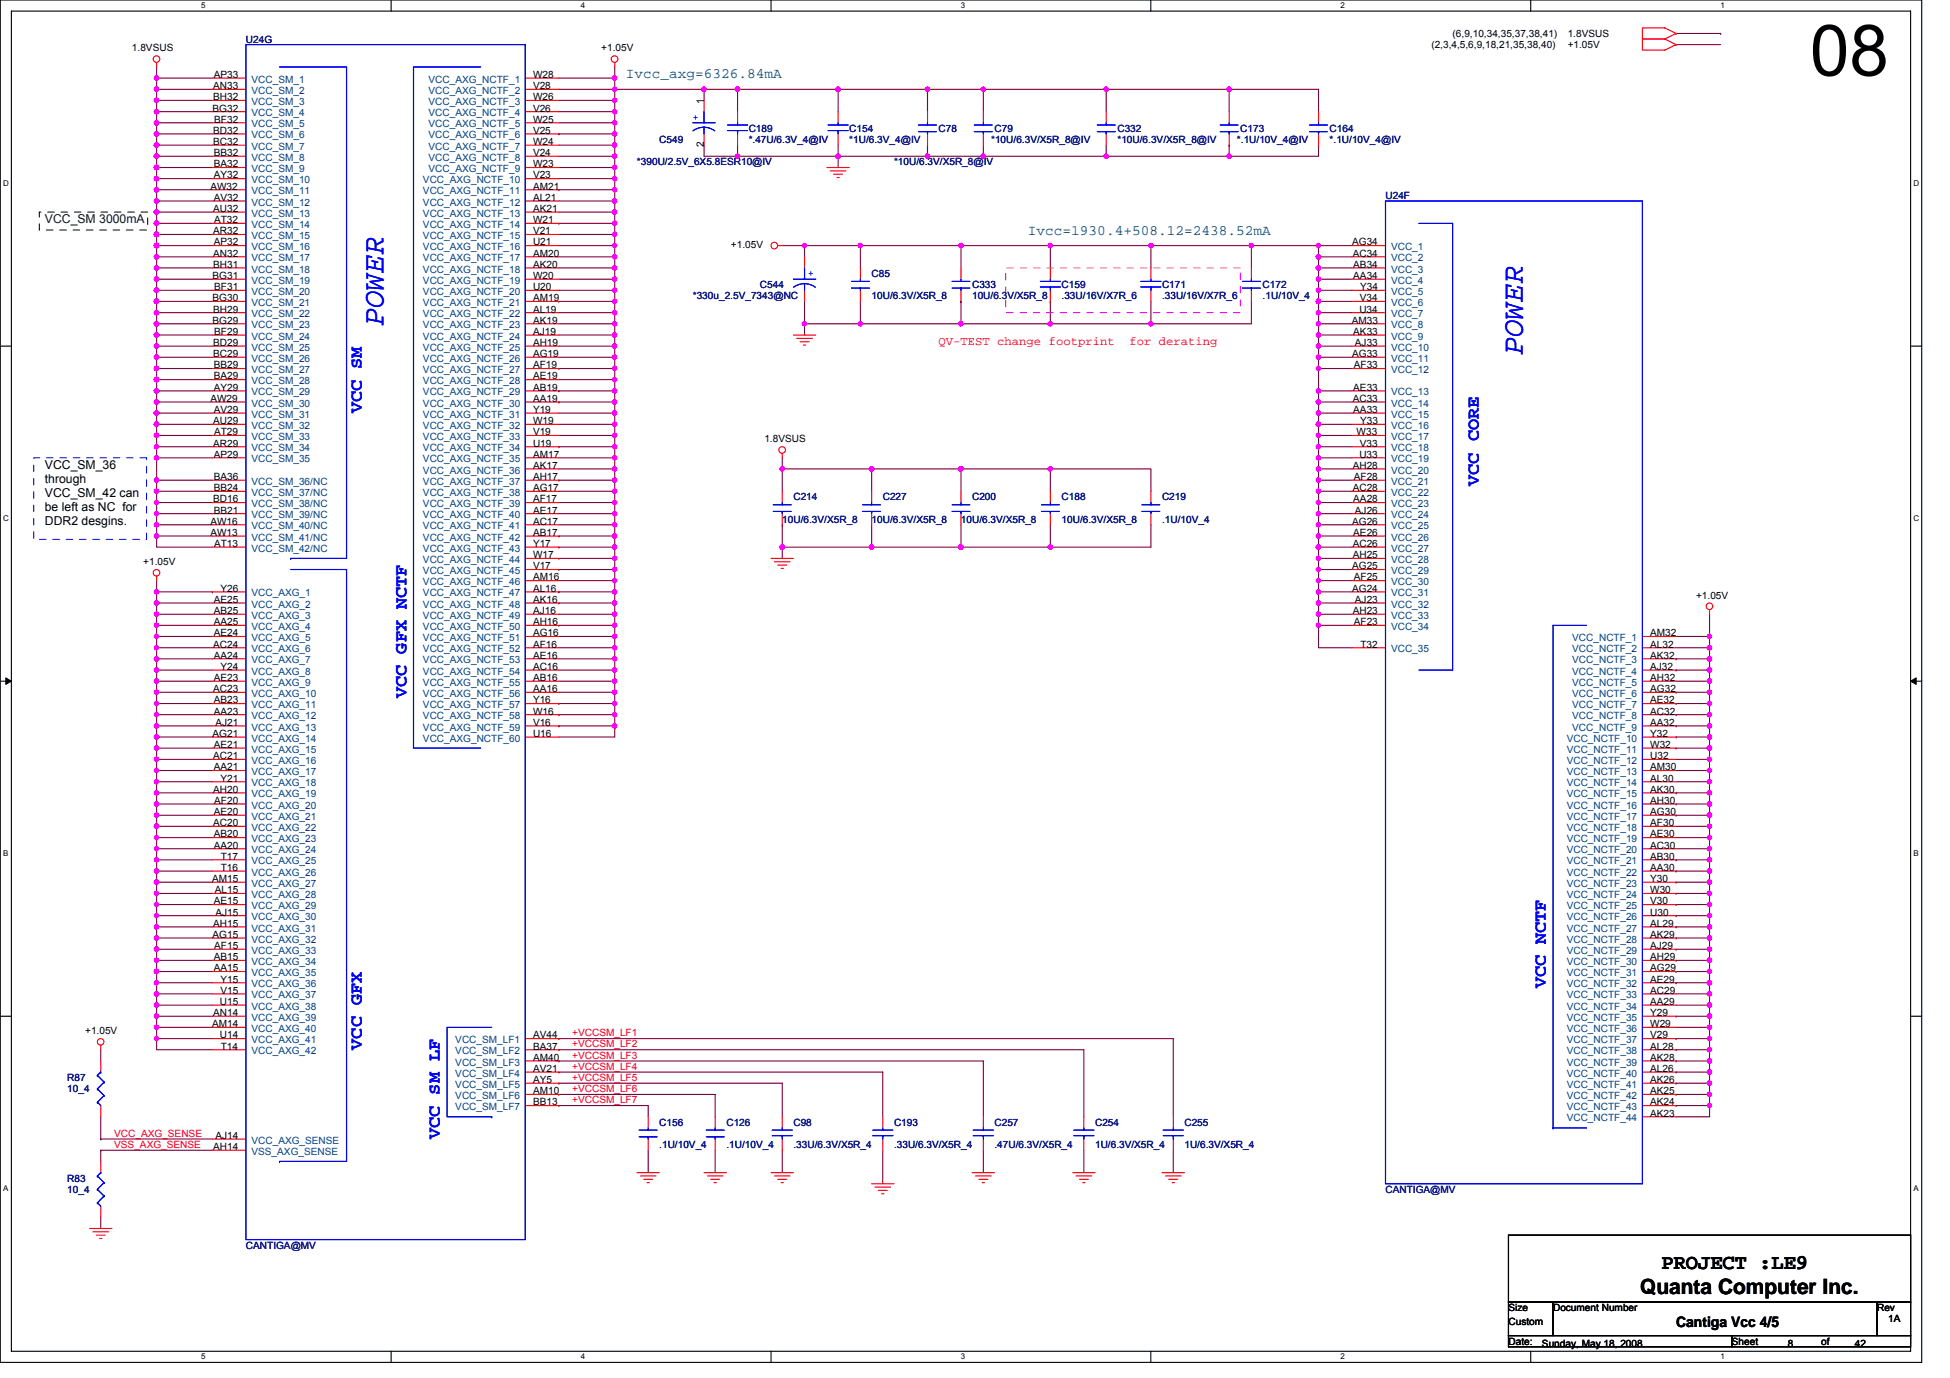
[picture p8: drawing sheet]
<svg xmlns="http://www.w3.org/2000/svg" width="297mm" height="210mm" viewBox="0 0 297 210" stroke-linecap="round" stroke-linejoin="round" font-family="sans-serif">
<defs><g id="words">
<text font-size="10.9" x="275.7" y="11.5">08</text>
<g font-size="4.6" fill="#00f">
<text x="58.4" y="49.7" transform="rotate(-90 58.4 49.7)">POWER</text>
<text x="232" y="54.1" transform="rotate(-90 232 54.1)">POWER</text>
</g>
<g font-size="3.2">
<text x="249.8" y="197.1">Quanta Computer Inc.</text>
<text x="253.1" y="193.4">PROJECT :LE9</text>
</g>
<g font-size="2.7" fill="#00f">
<text x="55.1" y="62.9" transform="rotate(-90 55.1 62.9)">VCC SM</text>
<text x="225.3" y="74" transform="rotate(-90 225.3 74)">VCC CORE</text>
<text x="61.9" y="106.4" transform="rotate(-90 61.9 106.4)">VCC GFX NCTF</text>
<text x="235.5" y="150.6" transform="rotate(-90 235.5 150.6)">VCC NCTF</text>
<text x="55.1" y="160" transform="rotate(-90 55.1 160)">VCC GFX</text>
<text x="67" y="173.6" transform="rotate(-90 67 173.6)">VCC SM LF</text>
</g>
<g font-size="2.2" fill="#008040">
<text x="95.3" y="11.9">Ivcc_axg=6326.84mA</text>
<text x="156.6" y="35.8">Ivcc=1930.4+508.12=2438.52mA</text>
</g>
<text font-size="2.2" x="255.3" y="202.2">Cantiga Vcc 4/5</text>
<text font-size="1.9" fill="#004000" x="6.8" y="34">VCC_SM 3000mA</text>
<g font-size="1.9" fill="#f00">
<text x="143" y="52.6">QV-TEST change footprint</text>
<text x="172" y="52.6">for derating</text>
</g>
<g font-size="1.9">
<text x="6.8" y="71.4">VCC_SM_36</text>
<text x="6.8" y="73.6">through</text>
<text x="6.8" y="75.8">VCC_SM_42 can</text>
<text x="6.8" y="77.9">be left as NC for</text>
<text x="6.8" y="80.1">DDR2 desgins.</text>
</g>
<g font-size="1.5">
<text x="221.3" y="5.6">(6,9,10,34,35,37,38,41)</text>
<text x="238.8" y="5.6">1.8VSUS</text>
<text x="20.1" y="7.8">1.8VSUS</text>
<text x="32.6" y="11.9">AP33</text>
<text x="81.2" y="11.9">W28</text>
<text x="91.6" y="7.8">+1.05V</text>
<text x="218" y="7.3">(2,3,4,5,6,9,18,21,35,38,40)</text>
<text x="238.8" y="7.3">+1.05V</text>
<text x="32.4" y="17">BG32</text>
<text x="32.5" y="13.6">AN33</text>
<text x="32.5" y="15.3">BH32</text>
<text x="81.2" y="13.6">V28</text>
<text x="81.2" y="15.3">W26</text>
<text x="81.2" y="17">V26</text>
<text x="107.2" y="15.8" transform="rotate(-90 107.2 15.8)">1</text>
<text x="32.5" y="20.4">BD32</text>
<text x="32.5" y="22.1">BC32</text>
<text x="32.6" y="23.8">BB32</text>
<text x="32.6" y="18.7">BF32</text>
<text x="81.2" y="18.7">W25</text>
<text x="81.2" y="20.4">V25</text>
<text x="81.2" y="22.1">W24</text>
<text x="81.2" y="23.8">V24</text>
<text x="107.2" y="22.4" transform="rotate(-90 107.2 22.4)">2</text>
<text x="32" y="28.9">AW32</text>
<text x="32.6" y="25.5">BA32</text>
<text x="32.6" y="27.2">AY32</text>
<text x="81.2" y="27.2">V23</text>
<text x="81.2" y="28.9">AM21</text>
<text x="81.2" y="25.5">W23</text>
<text x="32.5" y="32.3">AU32</text>
<text x="32.5" y="35.7">AR32</text>
<text x="32.6" y="30.6">AV32</text>
<text x="32.6" y="34">AT32</text>
<text x="81.2" y="30.6">AL21</text>
<text x="81.2" y="32.3">AK21</text>
<text x="81.2" y="34">W21</text>
<text x="81.2" y="35.7">V21</text>
<text x="32.5" y="39.1">AN32</text>
<text x="32.5" y="40.8">BH31</text>
<text x="32.6" y="37.4">AP32</text>
<text x="81.2" y="37.4">U21</text>
<text x="81.2" y="39.1">AM20</text>
<text x="81.2" y="40.8">AK20</text>
<text x="111.3" y="37.8">+1.05V</text>
<text x="206" y="37.4">AG34</text>
<text x="206.1" y="39.1">AC34</text>
<text x="206.1" y="40.8">AB34</text>
<text x="32.4" y="42.5">BG31</text>
<text x="32.4" y="45.9">BG30</text>
<text x="32.5" y="47.6">BH29</text>
<text x="32.6" y="44.2">BF31</text>
<text x="81.2" y="42.5">W20</text>
<text x="81.2" y="44.2">U20</text>
<text x="81.2" y="45.9">AM19</text>
<text x="81.2" y="47.6">AL19</text>
<text x="206.1" y="42.5">AA34</text>
<text x="207.1" y="47.6">U34</text>
<text x="207.2" y="45.9">V34</text>
<text x="207.2" y="44.2">Y34</text>
<text x="32.4" y="49.3">BG29</text>
<text x="32.5" y="52.7">BD29</text>
<text x="32.6" y="51">BF29</text>
<text x="81.2" y="49.3">AK19</text>
<text x="81.2" y="51">AJ19</text>
<text x="81.2" y="52.7">AH19</text>
<text x="205.9" y="49.3">AM33</text>
<text x="206.1" y="51">AK33</text>
<text x="206.4" y="52.7">AJ33</text>
<text x="32.5" y="54.4">BC29</text>
<text x="32.6" y="56.1">BB29</text>
<text x="32.6" y="57.8">BA29</text>
<text x="32.6" y="59.5">AY29</text>
<text x="81.2" y="54.4">AG19</text>
<text x="81.2" y="56.1">AF19</text>
<text x="81.2" y="57.8">AE19</text>
<text x="81.2" y="59.5">AB19</text>
<text x="206" y="54.4">AG33</text>
<text x="206.1" y="59.5">AE33</text>
<text x="206.2" y="56.1">AF33</text>
<text x="32" y="61.2">AW29</text>
<text x="32.5" y="64.6">AU29</text>
<text x="32.6" y="62.9">AV29</text>
<text x="81.2" y="61.2">AA19</text>
<text x="81.2" y="62.9">Y19</text>
<text x="81.2" y="64.6">W19</text>
<text x="206.1" y="61.2">AC33</text>
<text x="206.1" y="62.9">AA33</text>
<text x="207.2" y="64.6">Y33</text>
<text x="32.5" y="68.1">AR29</text>
<text x="32.6" y="69.7">AP29</text>
<text x="32.6" y="66.3">AT29</text>
<text x="81.2" y="66.3">V19</text>
<text x="81.2" y="68.1">U19</text>
<text x="81.2" y="69.7">AM17</text>
<text x="81.2" y="71.4">AK17</text>
<text x="116.4" y="67.4">1.8VSUS</text>
<text x="206.1" y="71.4">AH28</text>
<text x="206.6" y="66.3">W33</text>
<text x="207.1" y="69.7">U33</text>
<text x="207.2" y="68.1">V33</text>
<text x="32.5" y="76.6">BD16</text>
<text x="32.6" y="73.2">BA36</text>
<text x="32.6" y="74.8">BB24</text>
<text x="81.2" y="73.2">AH17</text>
<text x="81.2" y="74.8">AG17</text>
<text x="81.2" y="76.6">AF17</text>
<text x="206.1" y="74.8">AC28</text>
<text x="206.1" y="76.6">AA28</text>
<text x="206.2" y="73.2">AF28</text>
<text x="32" y="79.9">AW16</text>
<text x="32" y="81.7">AW13</text>
<text x="32.6" y="78.3">BB21</text>
<text x="32.6" y="83.4">AT13</text>
<text x="81.2" y="78.3">AE17</text>
<text x="81.2" y="79.9">AC17</text>
<text x="81.2" y="81.7">AB17</text>
<text x="81.2" y="83.4">Y17</text>
<text x="206" y="79.9">AG26</text>
<text x="206.1" y="83.4">AC26</text>
<text x="206.1" y="81.7">AE26</text>
<text x="206.4" y="78.3">AJ26</text>
<text x="21.8" y="86.1">+1.05V</text>
<text x="81.2" y="85.1">W17</text>
<text x="81.2" y="86.8">V17</text>
<text x="81.2" y="88.5">AM16</text>
<text x="206" y="86.8">AG25</text>
<text x="206.1" y="85.1">AH25</text>
<text x="206.2" y="88.5">AF25</text>
<text x="32.6" y="91.9">AE25</text>
<text x="32.6" y="93.6">AB25</text>
<text x="32.6" y="95.3">AA25</text>
<text x="33.6" y="90.2">Y26</text>
<text x="81.2" y="90.2">AL16</text>
<text x="81.2" y="91.9">AK16</text>
<text x="81.2" y="93.6">AJ16</text>
<text x="81.2" y="95.3">AH16</text>
<text x="206" y="90.2">AG24</text>
<text x="206.1" y="93.6">AH23</text>
<text x="206.2" y="95.3">AF23</text>
<text x="206.4" y="91.9">AJ23</text>
<text x="258.4" y="91.2">+1.05V</text>
<text x="32.5" y="98.7">AC24</text>
<text x="32.6" y="97">AE24</text>
<text x="32.6" y="100.4">AA24</text>
<text x="81.2" y="97">AG16</text>
<text x="81.2" y="98.7">AF16</text>
<text x="81.2" y="100.4">AE16</text>
<text x="207.2" y="98.7">T32</text>
<text x="251.4" y="97">AM32</text>
<text x="251.4" y="98.7">AL32</text>
<text x="251.4" y="100.4">AK32</text>
<text x="32.5" y="105.5">AC23</text>
<text x="32.6" y="103.8">AE23</text>
<text x="32.6" y="107.2">AB23</text>
<text x="33.6" y="102.1">Y24</text>
<text x="81.2" y="102.1">AC16</text>
<text x="81.2" y="103.8">AB16</text>
<text x="81.2" y="105.5">AA16</text>
<text x="81.2" y="107.2">Y16</text>
<text x="251.4" y="102.1">AJ32</text>
<text x="251.4" y="103.8">AH32</text>
<text x="251.4" y="105.5">AG32</text>
<text x="251.4" y="107.2">AE32</text>
<text x="32.4" y="112.3">AG21</text>
<text x="32.6" y="108.9">AA23</text>
<text x="32.6" y="114">AE21</text>
<text x="32.8" y="110.6">AJ21</text>
<text x="81.2" y="108.9">W16</text>
<text x="81.2" y="110.6">V16</text>
<text x="81.2" y="112.3">U16</text>
<text x="251.4" y="110.6">AA32</text>
<text x="251.4" y="112.3">Y32</text>
<text x="251.4" y="114">W32</text>
<text x="251.4" y="108.9">AC32</text>
<text x="32.5" y="115.7">AC21</text>
<text x="32.6" y="117.4">AA21</text>
<text x="33.6" y="119.1">Y21</text>
<text x="251.4" y="115.7">U32</text>
<text x="251.4" y="117.4">AM30</text>
<text x="251.4" y="119.1">AL30</text>
<text x="32.5" y="120.8">AH20</text>
<text x="32.5" y="125.9">AC20</text>
<text x="32.6" y="124.2">AE20</text>
<text x="32.6" y="122.5">AF20</text>
<text x="251.4" y="120.8">AK30</text>
<text x="251.4" y="124.2">AG30</text>
<text x="251.4" y="125.9">AF30</text>
<text x="251.4" y="122.5">AH30</text>
<text x="32.6" y="127.6">AB20</text>
<text x="32.6" y="129.3">AA20</text>
<text x="33.6" y="131">T17</text>
<text x="251.4" y="129.3">AC30</text>
<text x="251.4" y="127.6">AE30</text>
<text x="251.4" y="131">AB30</text>
<text x="32.3" y="134.4">AM15</text>
<text x="32.6" y="137.8">AE15</text>
<text x="32.7" y="136.1">AL15</text>
<text x="33.6" y="132.7">T16</text>
<text x="251.4" y="136.1">W30</text>
<text x="251.4" y="137.8">V30</text>
<text x="251.4" y="132.7">AA30</text>
<text x="251.4" y="134.4">Y30</text>
<text x="32.4" y="142.9">AG15</text>
<text x="32.5" y="141.2">AH15</text>
<text x="32.8" y="139.5">AJ15</text>
<text x="251.4" y="139.5">U30</text>
<text x="251.4" y="141.2">AL29</text>
<text x="251.4" y="142.9">AK29</text>
<text x="32.6" y="146.3">AB15</text>
<text x="32.6" y="148">AA15</text>
<text x="32.6" y="144.6">AF15</text>
<text x="33.6" y="149.7">Y15</text>
<text x="251.4" y="144.6">AJ29</text>
<text x="251.4" y="146.3">AH29</text>
<text x="251.4" y="148">AG29</text>
<text x="251.4" y="149.7">AE29</text>
<text x="32.5" y="154.8">AN14</text>
<text x="33.5" y="153.1">U15</text>
<text x="33.6" y="151.4">V15</text>
<text x="251.4" y="151.4">AC29</text>
<text x="251.4" y="153.1">AA29</text>
<text x="251.4" y="154.8">Y29</text>
<text x="13" y="157.6">+1.05V</text>
<text x="32.3" y="156.5">AM14</text>
<text x="33.5" y="158.2">U14</text>
<text x="33.6" y="159.9">T14</text>
<text x="81.2" y="158.2">AV44</text>
<text x="81.2" y="159.9">BA37</text>
<text x="81.2" y="161.6">AM40</text>
<text x="251.4" y="159.9">AL28</text>
<text x="251.4" y="161.6">AK28</text>
<text x="251.4" y="156.5">W29</text>
<text x="251.4" y="158.2">V29</text>
<text x="81.2" y="163.3">AV21</text>
<text x="81.2" y="165">AY5</text>
<text x="81.2" y="166.8">AM10</text>
<text x="251.4" y="166.8">AK25</text>
<text x="251.4" y="163.3">AL26</text>
<text x="251.4" y="165">AK26</text>
<text x="32.8" y="173.5">AJ14</text>
<text x="81.2" y="168.4">BB13</text>
<text x="251.4" y="168.4">AK24</text>
<text x="251.4" y="170.2">AK23</text>
<text x="32.5" y="175.3">AH14</text>
<text x="229.8" y="199.8">Size</text>
<text x="229.8" y="201.8">Custom</text>
<text x="236.6" y="199.8">Document Number</text>
<text x="285.9" y="199.8">Rev</text>
<text x="287.6" y="201.5">1A</text>
<text x="229.8" y="204.9">Date:</text>
<text x="234.9" y="205.3">Sunday, May 18, 2008</text>
<text x="263.8" y="204.9">Sheet</text>
<text x="272.3" y="205.3">8</text>
<text x="277.4" y="204.9">of</text>
<text x="282.5" y="205.3">42</text>
</g>
<g font-size="1.5" fill="#000080">
<text x="37.5" y="6.5">U24G</text>
<text x="100.4" y="21.8">C549</text>
<text x="114" y="20.1">C189</text>
<text x="114" y="21.8">*.47U/6.3V_4@IV</text>
<text x="129.4" y="20.1">C154</text>
<text x="129.4" y="21.8">*1U/6.3V_4@IV</text>
<text x="143" y="20.1">C78</text>
<text x="151" y="21.8">*10U/6.3V/X5R_8@IV</text>
<text x="151.5" y="20.1">C79</text>
<text x="170.2" y="20.1">C332</text>
<text x="170.2" y="21.8">*10U/6.3V/X5R_8@IV</text>
<text x="188.4" y="21.8">*.1U/10V_4@IV</text>
<text x="188.9" y="20.1">C173</text>
<text x="202.5" y="20.1">C164</text>
<text x="202.5" y="21.8">*.1U/10V_4@IV</text>
<text x="97" y="25.2">*390U/2.5V_6X5.8ESR10@IV</text>
<text x="136.2" y="25.2">*10U/6.3V/X5R_8@IV</text>
<text x="211" y="30.3">U24F</text>
<text x="105.5" y="45.6">*330u_2.5V_7343@NC</text>
<text x="115.8" y="43.9">C544</text>
<text x="132.8" y="42.2">C85</text>
<text x="132.8" y="45.6">10U/6.3V/X5R_8</text>
<text x="148.1" y="43.9">C333</text>
<text x="148.1" y="45.6">10U/6.3V/X5R_8</text>
<text x="161.7" y="43.9">C159</text>
<text x="161.7" y="45.6">.33U/16V/X7R_6</text>
<text x="177" y="43.9">C171</text>
<text x="177" y="45.6">.33U/16V/X7R_6</text>
<text x="192.3" y="43.9">C172</text>
<text x="192.3" y="45.6">.1U/10V_4</text>
<text x="120.9" y="76.2">C214</text>
<text x="134.5" y="76.2">C227</text>
<text x="148.1" y="76.2">C200</text>
<text x="161.7" y="76.2">C188</text>
<text x="177" y="76.2">C219</text>
<text x="119.2" y="79.7">10U/6.3V/X5R_8</text>
<text x="132.8" y="79.7">10U/6.3V/X5R_8</text>
<text x="146.4" y="79.7">10U/6.3V/X5R_8</text>
<text x="161.7" y="79.7">10U/6.3V/X5R_8</text>
<text x="177" y="79.7">.1U/10V_4</text>
<text x="10.2" y="164.7">R87</text>
<text x="10.2" y="166.4">10_4</text>
<text x="100.4" y="171.6">C156</text>
<text x="110.7" y="171.6">C126</text>
<text x="120.9" y="171.6">C98</text>
<text x="136.2" y="171.6">C193</text>
<text x="151.5" y="171.6">C257</text>
<text x="166.8" y="171.6">C254</text>
<text x="180.4" y="171.6">C255</text>
<text x="100.4" y="174.9">.1U/10V_4</text>
<text x="110.7" y="174.9">.1U/10V_4</text>
<text x="120.9" y="174.9">.33U/6.3V/X5R_4</text>
<text x="136.2" y="174.9">.33U/6.3V/X5R_4</text>
<text x="151.5" y="174.9">.47U/6.3V/X5R_4</text>
<text x="166.8" y="174.9">1U/6.3V/X5R_4</text>
<text x="180.4" y="174.9">1U/6.3V/X5R_4</text>
<text x="10.2" y="180.1">R83</text>
<text x="10.2" y="181.8">10_4</text>
<text x="211" y="181.8">CANTIGA@MV</text>
<text x="37.5" y="190.3">CANTIGA@MV</text>
</g>
<g font-size="1.5" fill="#004080">
<text x="38.3" y="14.3">VCC_SM_2</text>
<text x="38.3" y="16">VCC_SM_3</text>
<text x="38.3" y="17.7">VCC_SM_4</text>
<text x="38.3" y="12.6">VCC_SM_1</text>
<text x="65.3" y="14.3">VCC_AXG_NCTF_2</text>
<text x="65.3" y="16">VCC_AXG_NCTF_3</text>
<text x="65.3" y="17.7">VCC_AXG_NCTF_4</text>
<text x="65.3" y="12.6">VCC_AXG_NCTF_1</text>
<text x="38.3" y="21.1">VCC_SM_6</text>
<text x="38.3" y="22.8">VCC_SM_7</text>
<text x="38.3" y="19.4">VCC_SM_5</text>
<text x="65.3" y="19.4">VCC_AXG_NCTF_5</text>
<text x="65.3" y="21.1">VCC_AXG_NCTF_6</text>
<text x="65.3" y="22.8">VCC_AXG_NCTF_7</text>
<text x="38.3" y="27.9">VCC_SM_10</text>
<text x="38.3" y="24.5">VCC_SM_8</text>
<text x="38.3" y="26.2">VCC_SM_9</text>
<text x="38.3" y="29.6">VCC_SM_11</text>
<text x="64.4" y="27.9">VCC_AXG_NCTF_10</text>
<text x="64.4" y="29.6">VCC_AXG_NCTF_11</text>
<text x="65.3" y="24.5">VCC_AXG_NCTF_8</text>
<text x="65.3" y="26.2">VCC_AXG_NCTF_9</text>
<text x="38.3" y="31.3">VCC_SM_12</text>
<text x="38.3" y="33">VCC_SM_13</text>
<text x="38.3" y="34.7">VCC_SM_14</text>
<text x="64.4" y="31.3">VCC_AXG_NCTF_12</text>
<text x="64.4" y="33">VCC_AXG_NCTF_13</text>
<text x="64.4" y="34.7">VCC_AXG_NCTF_14</text>
<text x="38.3" y="36.4">VCC_SM_15</text>
<text x="38.3" y="38.1">VCC_SM_16</text>
<text x="38.3" y="39.8">VCC_SM_17</text>
<text x="38.3" y="41.5">VCC_SM_18</text>
<text x="64.4" y="36.4">VCC_AXG_NCTF_15</text>
<text x="64.4" y="38.1">VCC_AXG_NCTF_16</text>
<text x="64.4" y="39.8">VCC_AXG_NCTF_17</text>
<text x="64.4" y="41.5">VCC_AXG_NCTF_18</text>
<text x="211.9" y="38.1">VCC_1</text>
<text x="211.9" y="39.8">VCC_2</text>
<text x="211.9" y="41.5">VCC_3</text>
<text x="38.3" y="44.9">VCC_SM_20</text>
<text x="38.3" y="43.2">VCC_SM_19</text>
<text x="38.3" y="46.6">VCC_SM_21</text>
<text x="64.4" y="43.2">VCC_AXG_NCTF_19</text>
<text x="64.4" y="44.9">VCC_AXG_NCTF_20</text>
<text x="64.4" y="46.6">VCC_AXG_NCTF_21</text>
<text x="211.9" y="43.2">VCC_4</text>
<text x="211.9" y="44.9">VCC_5</text>
<text x="211.9" y="46.6">VCC_6</text>
<text x="38.3" y="48.3">VCC_SM_22</text>
<text x="38.3" y="50">VCC_SM_23</text>
<text x="38.3" y="51.8">VCC_SM_24</text>
<text x="38.3" y="53.4">VCC_SM_25</text>
<text x="64.4" y="48.3">VCC_AXG_NCTF_22</text>
<text x="64.4" y="50">VCC_AXG_NCTF_23</text>
<text x="64.4" y="51.8">VCC_AXG_NCTF_24</text>
<text x="64.4" y="53.4">VCC_AXG_NCTF_25</text>
<text x="211.9" y="48.3">VCC_7</text>
<text x="211.9" y="50">VCC_8</text>
<text x="211.9" y="51.8">VCC_9</text>
<text x="211.9" y="53.4">VCC_10</text>
<text x="38.3" y="55.1">VCC_SM_26</text>
<text x="38.3" y="56.9">VCC_SM_27</text>
<text x="38.3" y="58.5">VCC_SM_28</text>
<text x="64.4" y="55.1">VCC_AXG_NCTF_26</text>
<text x="64.4" y="56.9">VCC_AXG_NCTF_27</text>
<text x="64.4" y="58.5">VCC_AXG_NCTF_28</text>
<text x="211.9" y="55.1">VCC_11</text>
<text x="211.9" y="56.9">VCC_12</text>
<text x="38.3" y="62">VCC_SM_30</text>
<text x="38.3" y="60.3">VCC_SM_29</text>
<text x="38.3" y="63.6">VCC_SM_31</text>
<text x="38.3" y="65.4">VCC_SM_32</text>
<text x="64.4" y="60.3">VCC_AXG_NCTF_29</text>
<text x="64.4" y="62">VCC_AXG_NCTF_30</text>
<text x="64.4" y="63.6">VCC_AXG_NCTF_31</text>
<text x="64.4" y="65.4">VCC_AXG_NCTF_32</text>
<text x="211.9" y="60.3">VCC_13</text>
<text x="211.9" y="62">VCC_14</text>
<text x="211.9" y="63.6">VCC_15</text>
<text x="211.9" y="65.4">VCC_16</text>
<text x="38.3" y="67.1">VCC_SM_33</text>
<text x="38.3" y="68.8">VCC_SM_34</text>
<text x="38.3" y="70.5">VCC_SM_35</text>
<text x="64.4" y="67.1">VCC_AXG_NCTF_33</text>
<text x="64.4" y="68.8">VCC_AXG_NCTF_34</text>
<text x="64.4" y="70.5">VCC_AXG_NCTF_35</text>
<text x="211.9" y="67.1">VCC_17</text>
<text x="211.9" y="68.8">VCC_18</text>
<text x="211.9" y="70.5">VCC_19</text>
<text x="38.3" y="73.9">VCC_SM_36/NC</text>
<text x="38.3" y="75.6">VCC_SM_37/NC</text>
<text x="38.3" y="77.3">VCC_SM_38/NC</text>
<text x="64.4" y="72.2">VCC_AXG_NCTF_36</text>
<text x="64.4" y="73.9">VCC_AXG_NCTF_37</text>
<text x="64.4" y="75.6">VCC_AXG_NCTF_38</text>
<text x="64.4" y="77.3">VCC_AXG_NCTF_39</text>
<text x="211.9" y="72.2">VCC_20</text>
<text x="211.9" y="73.9">VCC_21</text>
<text x="211.9" y="75.6">VCC_22</text>
<text x="211.9" y="77.3">VCC_23</text>
<text x="38.3" y="79">VCC_SM_39/NC</text>
<text x="38.3" y="80.7">VCC_SM_40/NC</text>
<text x="38.3" y="82.4">VCC_SM_41/NC</text>
<text x="64.4" y="79">VCC_AXG_NCTF_40</text>
<text x="64.4" y="80.7">VCC_AXG_NCTF_41</text>
<text x="64.4" y="82.4">VCC_AXG_NCTF_42</text>
<text x="211.9" y="79">VCC_24</text>
<text x="211.9" y="80.7">VCC_25</text>
<text x="211.9" y="82.4">VCC_26</text>
<text x="38.3" y="84.1">VCC_SM_42/NC</text>
<text x="64.4" y="84.1">VCC_AXG_NCTF_43</text>
<text x="64.4" y="85.8">VCC_AXG_NCTF_44</text>
<text x="64.4" y="87.5">VCC_AXG_NCTF_45</text>
<text x="64.4" y="89.2">VCC_AXG_NCTF_46</text>
<text x="211.9" y="84.1">VCC_27</text>
<text x="211.9" y="85.8">VCC_28</text>
<text x="211.9" y="87.5">VCC_29</text>
<text x="211.9" y="89.2">VCC_30</text>
<text x="38.3" y="90.9">VCC_AXG_1</text>
<text x="38.3" y="92.6">VCC_AXG_2</text>
<text x="38.3" y="94.3">VCC_AXG_3</text>
<text x="38.3" y="96">VCC_AXG_4</text>
<text x="64.4" y="90.9">VCC_AXG_NCTF_47</text>
<text x="64.4" y="92.6">VCC_AXG_NCTF_48</text>
<text x="64.4" y="94.3">VCC_AXG_NCTF_49</text>
<text x="64.4" y="96">VCC_AXG_NCTF_50</text>
<text x="211.9" y="90.9">VCC_31</text>
<text x="211.9" y="92.6">VCC_32</text>
<text x="211.9" y="94.3">VCC_33</text>
<text x="211.9" y="96">VCC_34</text>
<text x="38.3" y="97.7">VCC_AXG_5</text>
<text x="38.3" y="99.4">VCC_AXG_6</text>
<text x="38.3" y="101.1">VCC_AXG_7</text>
<text x="64.4" y="97.7">VCC_AXG_NCTF_51</text>
<text x="64.4" y="99.4">VCC_AXG_NCTF_52</text>
<text x="64.4" y="101.1">VCC_AXG_NCTF_53</text>
<text x="211.9" y="99.4">VCC_35</text>
<text x="239.5" y="97.7">VCC_NCTF_1</text>
<text x="239.5" y="99.4">VCC_NCTF_2</text>
<text x="239.5" y="101.1">VCC_NCTF_3</text>
<text x="38.3" y="102.8">VCC_AXG_8</text>
<text x="38.3" y="104.5">VCC_AXG_9</text>
<text x="38.3" y="106.2">VCC_AXG_10</text>
<text x="38.3" y="107.9">VCC_AXG_11</text>
<text x="64.4" y="102.8">VCC_AXG_NCTF_54</text>
<text x="64.4" y="104.5">VCC_AXG_NCTF_55</text>
<text x="64.4" y="106.2">VCC_AXG_NCTF_56</text>
<text x="64.4" y="107.9">VCC_AXG_NCTF_57</text>
<text x="239.5" y="102.8">VCC_NCTF_4</text>
<text x="239.5" y="104.5">VCC_NCTF_5</text>
<text x="239.5" y="106.2">VCC_NCTF_6</text>
<text x="239.5" y="107.9">VCC_NCTF_7</text>
<text x="38.3" y="109.6">VCC_AXG_12</text>
<text x="38.3" y="111.3">VCC_AXG_13</text>
<text x="38.3" y="113">VCC_AXG_14</text>
<text x="64.4" y="109.6">VCC_AXG_NCTF_58</text>
<text x="64.4" y="111.3">VCC_AXG_NCTF_59</text>
<text x="64.4" y="113">VCC_AXG_NCTF_60</text>
<text x="238.7" y="113">VCC_NCTF_10</text>
<text x="239.5" y="111.3">VCC_NCTF_9</text>
<text x="239.5" y="109.6">VCC_NCTF_8</text>
<text x="38.3" y="114.7">VCC_AXG_15</text>
<text x="38.3" y="116.4">VCC_AXG_16</text>
<text x="38.3" y="118.1">VCC_AXG_17</text>
<text x="38.3" y="119.8">VCC_AXG_18</text>
<text x="238.7" y="114.7">VCC_NCTF_11</text>
<text x="238.7" y="116.4">VCC_NCTF_12</text>
<text x="238.7" y="118.1">VCC_NCTF_13</text>
<text x="238.7" y="119.8">VCC_NCTF_14</text>
<text x="38.3" y="121.5">VCC_AXG_19</text>
<text x="38.3" y="123.2">VCC_AXG_20</text>
<text x="38.3" y="124.9">VCC_AXG_21</text>
<text x="238.7" y="121.5">VCC_NCTF_15</text>
<text x="238.7" y="124.9">VCC_NCTF_17</text>
<text x="238.7" y="123.2">VCC_NCTF_16</text>
<text x="38.3" y="126.6">VCC_AXG_22</text>
<text x="38.3" y="128.3">VCC_AXG_23</text>
<text x="38.3" y="130">VCC_AXG_24</text>
<text x="38.3" y="131.7">VCC_AXG_25</text>
<text x="238.7" y="130">VCC_NCTF_20</text>
<text x="238.7" y="126.6">VCC_NCTF_18</text>
<text x="238.7" y="128.3">VCC_NCTF_19</text>
<text x="238.7" y="131.7">VCC_NCTF_21</text>
<text x="38.3" y="135.1">VCC_AXG_27</text>
<text x="38.3" y="136.8">VCC_AXG_28</text>
<text x="38.3" y="133.4">VCC_AXG_26</text>
<text x="238.7" y="136.8">VCC_NCTF_24</text>
<text x="238.7" y="133.4">VCC_NCTF_22</text>
<text x="238.7" y="135.1">VCC_NCTF_23</text>
<text x="38.3" y="140.2">VCC_AXG_30</text>
<text x="38.3" y="141.9">VCC_AXG_31</text>
<text x="38.3" y="143.6">VCC_AXG_32</text>
<text x="38.3" y="138.5">VCC_AXG_29</text>
<text x="238.7" y="138.5">VCC_NCTF_25</text>
<text x="238.7" y="140.2">VCC_NCTF_26</text>
<text x="238.7" y="141.9">VCC_NCTF_27</text>
<text x="238.7" y="143.6">VCC_NCTF_28</text>
<text x="38.3" y="145.4">VCC_AXG_33</text>
<text x="38.3" y="147">VCC_AXG_34</text>
<text x="38.3" y="148.7">VCC_AXG_35</text>
<text x="238.7" y="145.4">VCC_NCTF_29</text>
<text x="238.7" y="147">VCC_NCTF_30</text>
<text x="238.7" y="148.7">VCC_NCTF_31</text>
<text x="38.3" y="150.5">VCC_AXG_36</text>
<text x="38.3" y="152.1">VCC_AXG_37</text>
<text x="38.3" y="153.9">VCC_AXG_38</text>
<text x="38.3" y="155.6">VCC_AXG_39</text>
<text x="238.7" y="150.5">VCC_NCTF_32</text>
<text x="238.7" y="152.1">VCC_NCTF_33</text>
<text x="238.7" y="153.9">VCC_NCTF_34</text>
<text x="238.7" y="155.6">VCC_NCTF_35</text>
<text x="38.3" y="157.2">VCC_AXG_40</text>
<text x="38.3" y="159">VCC_AXG_41</text>
<text x="38.3" y="160.7">VCC_AXG_42</text>
<text x="69.4" y="159">VCC_SM_LF1</text>
<text x="69.4" y="160.7">VCC_SM_LF2</text>
<text x="238.7" y="160.7">VCC_NCTF_38</text>
<text x="238.7" y="157.2">VCC_NCTF_36</text>
<text x="238.7" y="159">VCC_NCTF_37</text>
<text x="69.4" y="162.4">VCC_SM_LF3</text>
<text x="69.4" y="164.1">VCC_SM_LF4</text>
<text x="69.4" y="165.8">VCC_SM_LF5</text>
<text x="69.4" y="167.5">VCC_SM_LF6</text>
<text x="238.7" y="167.5">VCC_NCTF_42</text>
<text x="238.7" y="162.4">VCC_NCTF_39</text>
<text x="238.7" y="164.1">VCC_NCTF_40</text>
<text x="238.7" y="165.8">VCC_NCTF_41</text>
<text x="69.4" y="169.2">VCC_SM_LF7</text>
<text x="238.7" y="169.2">VCC_NCTF_43</text>
<text x="238.7" y="170.9">VCC_NCTF_44</text>
<text x="38.3" y="174.3">VCC_AXG_SENSE</text>
<text x="38.3" y="176">VSS_AXG_SENSE</text>
</g>
<g font-size="1.5" fill="#00f">
<text x="105.5" y="18.2">+</text>
<text x="123.1" y="42">+</text>
</g>
<g font-size="1.5" fill="#f00">
<text x="87.2" y="159.6">+VCCSM_LF2</text>
<text x="87.2" y="157.9">+VCCSM_LF1</text>
<text x="87.2" y="161.3">+VCCSM_LF3</text>
<text x="87.2" y="164.7">+VCCSM_LF5</text>
<text x="87.2" y="163">+VCCSM_LF4</text>
<text x="87.2" y="166.4">+VCCSM_LF6</text>
<text x="17.4" y="173.2">VCC_AXG_SENSE</text>
<text x="87.2" y="168.1">+VCCSM_LF7</text>
<text x="17.4" y="174.9">VSS_AXG_SENSE</text>
</g>
<g font-size="1.2">
<text x="30.6" y="1.2">5</text>
<text x="88.5" y="1.2">4</text>
<text x="146.4" y="1.2">3</text>
<text x="204.2" y="1.2">2</text>
<text x="262.1" y="1.2">1</text>
<text x=".5" y="28.3">D</text>
<text x="291.5" y="28.3">D</text>
<text x=".5" y="79.4">C</text>
<text x="291.5" y="79.4">C</text>
<text x=".5" y="130.4">B</text>
<text x="291.5" y="130.4">B</text>
<text x=".5" y="181.5">A</text>
<text x="291.5" y="181.5">A</text>
<text x="30.6" y="207.2">5</text>
<text x="88.5" y="207.2">4</text>
<text x="146.4" y="207.2">3</text>
<text x="204.2" y="207.2">2</text>
<text x="262.1" y="207.2">1</text>
</g>
</g></defs>
<path d="M0 0h292.7v207.6h-292.7zM1.7 1.7h289.3v204.2h-289.3z" fill="none" stroke="#000" stroke-width=".17"/>
<g fill="#fff">
<path d="M30.6 .2h.7v1.3h-.7z"/>
<path d="M30.6 206.1h.7v1.3h-.7z"/>
</g>
<path d="M59.6 0v1.7M59.6 205.9v1.7" fill="none" stroke="#000" stroke-width=".17"/>
<g fill="#fff">
<path d="M88.5 .2h.7v1.3h-.7z"/>
<path d="M88.5 206.1h.7v1.3h-.7z"/>
</g>
<path d="M117.5 0v1.7M117.5 205.9v1.7" fill="none" stroke="#000" stroke-width=".17"/>
<g fill="#fff">
<path d="M146.4 .2h.6v1.3h-.6z"/>
<path d="M146.4 206.1h.6v1.3h-.6z"/>
</g>
<path d="M175.3 0v1.7M175.3 205.9v1.7" fill="none" stroke="#000" stroke-width=".17"/>
<g fill="#fff">
<path d="M204.2 .2h.7v1.3h-.7z"/>
<path d="M204.2 206.1h.7v1.3h-.7z"/>
</g>
<path d="M233.2 0v1.7M233.2 205.9v1.7" fill="none" stroke="#000" stroke-width=".17"/>
<g fill="#fff">
<path d="M262.1 .2h.6v1.3h-.6z"/>
<path d="M262.1 206.1h.6v1.3h-.6z"/>
<path d="M.5 27.2h.8v1.4h-.8z"/>
<path d="M291.5 27.2h.8v1.4h-.8z"/>
<path d="M.5 78.3h.8v1.3h-.8z"/>
<path d="M291.5 78.3h.8v1.3h-.8z"/>
</g>
<path d="M0 52.7h1.7M291 52.7h1.7" fill="none" stroke="#000" stroke-width=".17"/>
<g fill="#fff">
<path d="M.5 129.3h.7v1.4h-.7z"/>
<path d="M291.5 129.3h.7v1.4h-.7z"/>
</g>
<path d="M0 103.8h1.7M291 103.8h1.7" fill="none" stroke="#000" stroke-width=".17"/>
<path d="M.9 103.3l.8 .5-.8 .5zM291 103.8l.9-.5v1z" fill="#000" stroke="#000" stroke-width=".15"/>
<g fill="#fff">
<path d="M.5 180.4h.7v1.3h-.7z"/>
<path d="M291.5 180.4h.7v1.3h-.7z"/>
</g>
<path d="M0 154.9h1.7M291 154.9h1.7M229.8 188.2h61.2v10.2h-61.2zM229.8 198.4h6.8v5.1h-6.8zM236.6 198.4h49.3v5.1h-49.3zM285.9 198.4h5.1v5.1h-5.1zM229.8 203.5h34v1.7h-34zM263.8 203.5h27.2v1.7h-27.2z" fill="none" stroke="#000" stroke-width=".17"/>
<g fill="none" stroke="#800040" stroke-width=".17">
<path d="M23.9 10.2v1.7M23.9 11.9h.1M23.9 11.9h8.5M23.9 13.6h8.5M23.9 15.3h8.5M23.9 17h8.5M23.9 18.7h8.5M23.9 13.6h.1M23.9 15.3h.1M23.9 18.7h.1M23.9 17h.1M23.9 11.9v56.2"/>
<path d="M85.1 13.6h8.5M85.1 15.3h8.5M85.1 18.7h8.5M85.1 17h8.5M85.1 11.9h8.5M93.6 10.2v1.7M93.6 11.9h.1M93.6 17h.1M93.6 15.3h.1M93.6 18.7h.1M93.6 13.6h.1M93.6 13.6h13.6"/>
<path d="M93.6 11.9v8.5M107.2 13.6v1.7M107.2 13.6h.1M107.2 13.6h34.1M112.3 13.6v3.4M112.3 13.6h.1M127.7 13.6v3.4M127.7 13.6h.1M141.3 13.6h.1M141.3 13.6h8.5M141.3 13.6v3.4M149.8 13.6v3.4"/>
<path d="M149.8 13.6h18.7v3.4M149.8 13.6h.1M168.5 13.6h32.3v3.4M168.5 13.6h.1M187.2 13.6v3.4M187.2 13.6h.1M255.3 6.8h6.8M255.3 5.1h6.8M262.1 5.1h.1M23.9 20.4h8.5M23.9 22.1h.1M23.9 23.8h.1"/>
<path d="M23.9 25.5h.1M23.9 27.2h8.5M23.9 30.6h8.5M23.9 28.9h8.5M23.9 37.4h.1M23.9 35.7h.1M23.9 34h.1M23.9 32.3h.1M23.9 39.1h8.5M23.9 30.6h.1M23.9 39.1h.1M23.9 28.9h.1"/>
<path d="M23.9 27.2h.1M23.9 20.4h.1M23.9 22.1h8.5M23.9 23.8h8.5M23.9 25.5h8.5M23.9 37.4h8.5M23.9 35.7h8.5M23.9 34h8.5M23.9 32.3h8.5M85.1 20.4h.1M85.1 22.1h8.5M85.1 25.5h8.5"/>
<path d="M85.1 27.2h8.5M85.1 30.6h8.5M85.1 32.3h8.5M85.1 34h.1M85.1 28.9h.1M85.1 23.8h8.5M85.1 37.4h8.5M85.1 39.1h8.5M85.1 35.7h8.5M85.1 34h8.5M85.1 20.4h8.5M85.1 28.9h8.5"/>
<path d="M93.6 39.1h.1M93.6 25.5h.1M93.6 27.2h.1M93.6 37.4h.1M93.6 28.9v1.7M93.6 30.6h.1M93.6 34v1.7M93.6 35.7h.1M93.6 22.1h.1M93.6 23.8h.1M93.6 20.4v1.7M93.6 32.3h.1"/>
<path d="M93.6 22.1v6.8M93.6 30.6v3.4M93.6 35.7v8.5M107.2 22.1v1.7h5.1M112.3 22.1v1.7M112.3 23.8h.1M112.3 23.8h74.9M119.2 37.4h3.4M122.6 37.4v1.7M122.6 37.4h.1M122.6 37.4h8.5M127.7 23.8h.1"/>
<path d="M127.7 22.1v1.7M127.7 23.8v1.7M131.1 37.4v3.4M131.1 37.4h15.3M141.3 22.1v1.7M141.3 23.8h.1M146.4 37.4h.1M146.4 37.4h13.6M146.4 37.4v3.4M149.8 22.1v1.7M149.8 23.8h.1M160 37.4v3.4"/>
<path d="M160 37.4h15.3M168.5 23.8h.1M168.5 22.1v1.7M175.3 37.4v3.4M175.3 37.4h.1M175.3 37.4h15.3M187.2 22.1h.1M187.2 22.1v1.7M190.6 37.4h10.2M190.6 37.4v3.4M200.8 37.4h.1M200.8 39.1h.1"/>
<path d="M200.8 37.4v1.7M200.8 22.1v1.7h-13.6M200.8 37.4h5.1M200.8 39.1h5.1M200.8 39.1v15.3M23.9 40.8h8.5M23.9 44.2h.1M23.9 42.5h8.5M23.9 45.9h.1M23.9 52.7h8.5M23.9 51.1h.1M23.9 49.3h.1"/>
<path d="M23.9 47.6h8.5M23.9 54.4h8.5M23.9 59.6h.1M23.9 57.8h.1M23.9 56.2h8.5M23.9 54.4h.1M23.9 56.2h.1M23.9 42.5h.1M23.9 40.8h.1M23.9 47.6h.1M23.9 52.7h.1M23.9 44.2h8.5"/>
<path d="M23.9 45.9h8.5M23.9 51.1h8.5M23.9 49.3h8.5M23.9 59.6h8.5M23.9 57.8h8.5M85.1 42.5h8.5M85.1 44.2h8.5M85.1 45.9h.1M85.1 40.8h8.5M85.1 49.3h8.5M85.1 51.1h8.5M85.1 54.4h8.5"/>
<path d="M85.1 56.2h.1M85.1 57.8h8.5M85.1 52.7h8.5M85.1 47.6h8.5M85.1 59.6h.1M85.1 45.9h8.5M85.1 59.6h8.5M85.1 56.2h8.5M93.6 52.7h.1M93.6 57.8h.1M93.6 51.1h.1M93.6 47.6h.1"/>
<path d="M93.6 56.2v1.6M93.6 49.3h.1M93.6 54.4h.1M93.6 44.2v3.4M93.6 44.2h.1M93.6 42.5h.1M93.6 59.6v1.7M93.6 40.8h.1M93.6 47.6v8.6M93.6 57.8v1.8M122.6 45.9v3.4M122.6 49.3h.1"/>
<path d="M122.6 49.3v1.8M122.6 49.3h23.8M131.1 45.9v3.4M131.1 49.3h.1M146.4 49.3h13.6M146.4 45.9h.1M146.4 45.9v3.4M160 45.9h.1M160 49.3h15.3M160 45.9v3.4M175.3 45.9v3.4M175.3 49.3h.1"/>
<path d="M190.6 45.9v3.4h-15.3M200.8 40.8h.1M200.8 42.5h5.1M200.8 44.2h5.1M200.8 45.9h.1M200.8 47.6h5.1M200.8 49.3h5.1M200.8 51.1h5.1M200.8 52.7h5.1M200.8 54.4h.1M200.8 56.2h5.1M200.8 59.6h5.1"/>
<path d="M200.8 54.4v1.8M200.8 51.1h.1M200.8 49.3h.1M200.8 52.7h.1M200.8 56.2h.1M200.8 59.6h.1M200.8 44.2h.1M200.8 42.5h.1M200.8 47.6h.1M200.8 45.9h5.1M200.8 40.8h5.1M200.8 54.4h5.1"/>
<path d="M200.8 56.2v6.7M23.9 68.1v1.7h8.5M23.9 68.1h.1M23.9 66.4h8.5M23.9 64.7h.1M23.9 62.9h.1M23.9 61.3h8.5M23.9 68.1h8.5M23.9 66.4h.1M23.9 61.3h.1M23.9 78.3h8.5M23.9 74.9h8.5"/>
<path d="M23.9 76.6h.1M23.9 80h.1M23.9 80h8.5M23.9 78.3h.1M23.9 74.9h.1M23.9 69.8v3.4M23.9 74.9v1.7h8.5M23.9 76.6v5.1M23.9 64.7h8.5M23.9 62.9h8.5M32.4 73.2h-8.5v1.7M85.1 61.3h.1"/>
<path d="M85.1 62.9h8.5M85.1 66.4h8.5M85.1 68.1h.1M85.1 69.8h8.5M85.1 64.7h8.5M85.1 73.2h.1M85.1 74.9h8.5M85.1 78.3h8.5M85.1 80h8.5M85.1 76.6h8.5M85.1 71.5h8.5M85.1 61.3h8.5"/>
<path d="M85.1 68.1h8.5M85.1 73.2h8.5M93.6 69.8h.1M93.6 78.3h.1M93.6 68.1v1.7M93.6 61.3v1.6M93.6 74.9h.1M93.6 71.5h.1M93.6 62.9h.1M93.6 80h.1M93.6 76.6h.1M93.6 73.2v1.7"/>
<path d="M93.6 66.4h.1M93.6 64.7h.1M93.6 62.9v5.2M93.6 69.8v3.4M93.6 74.9v6.8M119.2 71.5v3.4M119.2 80h.1M119.2 71.5h.1M119.2 69.8v1.7M119.2 80v5.1M119.2 71.5h13.6M132.8 71.5h.1"/>
<path d="M132.8 80v3.4M132.8 71.5h13.6v3.4M132.8 71.5v3.4M146.4 80v3.4M146.4 71.5h.1M146.4 71.5h13.6M160 80v3.4M160 71.5v3.4M160 71.5h15.3v3.4M160 71.5h.1M175.3 80v3.4h-56.1M200.8 66.4h5.1"/>
<path d="M200.8 68.1h5.1M200.8 69.8h5.1M200.8 71.5h5.1M200.8 73.2h5.1M200.8 74.9h5.1M200.8 76.6h5.1M200.8 78.3h5.1M200.8 61.3h5.1M200.8 62.9h.1M200.8 64.7h.1M200.8 80h5.1M200.8 62.9v1.8"/>
<path d="M200.8 69.8h.1M200.8 78.3h.1M200.8 71.5h.1M200.8 76.6h.1M200.8 73.2h.1M200.8 80h.1M200.8 74.9h.1M200.8 61.3h.1M200.8 68.1h.1M200.8 66.4h.1M200.8 64.7h5.1M200.8 62.9h5.1"/>
<path d="M200.8 64.7v30.6M23.9 91.9h.1M23.9 93.6h.1M23.9 97h.1M23.9 98.7h.1M23.9 95.3h.1M23.9 90.2h.1M23.9 93.6v1.7M23.9 98.7v1.7M23.9 95.3v1.7M23.9 91.9v1.7M23.9 97v1.7"/>
<path d="M23.9 81.7h8.5M23.9 88.5v1.7M23.9 81.7v1.7h8.5M23.9 90.2v1.7M23.9 91.9h8.5M23.9 93.6h8.5M23.9 97h8.5M23.9 98.7h8.5M23.9 95.3h8.5M23.9 90.2h8.5M32.4 90.2h.1M85.1 81.7h.1"/>
<path d="M85.1 85.1h.1M85.1 86.8h.1M85.1 90.2h.1M85.1 91.9h.1M85.1 93.6h8.5M85.1 88.5h8.5M85.1 83.4h.1M85.1 97h8.5M85.1 98.7h8.5M85.1 95.3h.1M85.1 91.9h8.5M85.1 95.3h8.5"/>
<path d="M85.1 81.7h8.5M85.1 85.1h8.5M85.1 86.8h8.5M85.1 90.2h8.5M85.1 83.4h8.5M93.6 86.8v1.7M93.6 97h.1M93.6 88.5h.1M93.6 95.3v1.7M93.6 81.7v1.7M93.6 90.2v1.7M93.6 83.4v3.4"/>
<path d="M93.6 91.9v1.7M93.6 93.6h.1M93.6 98.7h.1M93.6 88.5v1.7M93.6 93.6v1.7M93.6 97v10.2M119.2 83.4h.1M132.8 83.4h.1M146.4 83.4h.1M160 83.4h.1M200.8 86.8h5.1M200.8 88.5h5.1"/>
<path d="M200.8 90.2h5.1M200.8 91.9h5.1M200.8 93.6h5.1M200.8 95.3h.1M200.8 95.3v3.4h5.1M200.8 81.7h5.1M200.8 83.4h.1M200.8 85.1h5.1M200.8 86.8h.1M200.8 90.2h.1M200.8 88.5h.1M200.8 81.7h.1"/>
<path d="M200.8 93.6h.1M200.8 91.9h.1M200.8 85.1h.1M200.8 95.3h5.1M200.8 83.4h5.1M255.3 98.7h5.1M255.3 97h5.1M260.4 97h.1M260.4 93.6h.1M260.4 98.7h.1M260.4 93.6v11.9M23.9 100.4h.1"/>
<path d="M23.9 103.8h8.5M23.9 105.5h8.5M23.9 108.9h.1M23.9 110.6h.1M23.9 112.3h.1M23.9 107.2h.1M23.9 102.1h8.5M23.9 115.7h.1M23.9 117.4h.1M23.9 119.1h.1M23.9 114h8.5M23.9 114h.1"/>
<path d="M23.9 119.1v1.7M23.9 115.7v1.7M23.9 102.1h.1M23.9 105.5h.1M23.9 117.4v1.7M23.9 110.6v1.7M23.9 108.9v1.7M23.9 107.2v1.7M23.9 103.8h.1M23.9 100.4v6.8M23.9 112.3v3.4M23.9 100.4h8.5"/>
<path d="M23.9 108.9h8.5M23.9 110.6h8.5M23.9 112.3h8.5M23.9 107.2h8.5M23.9 115.7h8.5M23.9 117.4h8.5M23.9 119.1h8.5M85.1 102.1h8.5M85.1 103.8h8.5M85.1 105.5h8.5M85.1 100.4h8.5M85.1 108.9h.1"/>
<path d="M85.1 110.6h.1M85.1 107.2h.1M85.1 108.9h8.5M85.1 110.6h8.5M85.1 107.2h8.5M93.6 110.6v1.7h-8.5M93.6 103.8h.1M93.6 105.5h.1M93.6 100.4h.1M93.6 107.2v3.4M93.6 102.1h.1M255.3 119.1h5.1"/>
<path d="M255.3 117.4h5.1M255.3 115.7h5.1M255.3 114h.1M255.3 110.6h.1M255.3 108.9h.1M255.3 107.2h.1M255.3 105.5h.1M255.3 103.8h5.1M255.3 100.4h.1M255.3 102.1h.1M255.3 112.3h.1M255.3 100.4h5.1"/>
<path d="M255.3 108.9h5.1M255.3 110.6h5.1M255.3 112.3h5.1M255.3 107.2h5.1M255.3 114h5.1M255.3 105.5h5.1M255.3 102.1h5.1M260.4 100.4h.1M260.4 102.1h.1M260.4 114h.1M260.4 117.4h.1M260.4 103.8h.1"/>
<path d="M260.4 105.5v1.7M260.4 107.2v1.7M260.4 108.9v1.7M260.4 112.3v1.7M260.4 119.1h.1M260.4 115.7h.1M260.4 110.6v1.7M260.4 114v6.8M23.9 120.8h.1M23.9 122.5h.1M23.9 124.2h.1M23.9 127.6h8.5"/>
<path d="M23.9 129.3h8.5M23.9 132.7h.1M23.9 134.4h.1M23.9 136.1h8.5M23.9 131h.1M23.9 125.9h.1M23.9 139.5h.1M23.9 137.8h.1M23.9 129.3h.1M23.9 136.1h.1M23.9 132.7v1.7M23.9 120.8v1.7"/>
<path d="M23.9 122.5v3.4M23.9 137.8v1.7M23.9 131v1.7M23.9 139.5v1.7M23.9 127.6h.1M23.9 125.9v5.1M23.9 134.4v3.4M23.9 120.8h8.5M23.9 122.5h8.5M23.9 124.2h8.5M23.9 132.7h8.5M23.9 134.4h8.5"/>
<path d="M23.9 131h8.5M23.9 125.9h8.5M23.9 139.5h8.5M23.9 137.8h8.5M255.3 139.5h.1M255.3 136.1h.1M255.3 134.4h.1M255.3 131h.1M255.3 129.3h5.1M255.3 127.6h5.1M255.3 125.9h5.1M255.3 124.2h.1"/>
<path d="M255.3 122.5h.1M255.3 120.8h.1M255.3 132.7h.1M255.3 137.8h.1M255.3 120.8h5.1M255.3 122.5h5.1M255.3 124.2h5.1M255.3 132.7h5.1M255.3 134.4h5.1M255.3 131h5.1M255.3 139.5h5.1M255.3 137.8h5.1"/>
<path d="M255.3 136.1h5.1M260.4 127.6h.1M260.4 129.3h.1M260.4 137.8v1.7M260.4 124.2h.1M260.4 120.8v1.7M260.4 132.7v1.7M260.4 122.5v1.7M260.4 139.5v1.7M260.4 134.4v1.7M260.4 125.9h.1M260.4 131v1.7"/>
<path d="M260.4 136.1v1.7M260.4 124.2v6.8M15.3 160v1.7M23.9 141.2h.1M23.9 144.7h.1M23.9 146.3h8.5M23.9 148h.1M23.9 142.9h.1M23.9 151.4h.1M23.9 153.2h8.5M23.9 156.5h.1M23.9 158.3h.1"/>
<path d="M23.9 158.3v1.7h8.5M23.9 154.9h8.5M23.9 149.8h8.5M23.9 154.9h.1M23.9 146.3h.1M23.9 149.8h.1M23.9 156.5v1.8M23.9 141.2v1.7M23.9 142.9v1.8M23.9 153.2h.1M23.9 158.3h8.5M23.9 144.7v11.8"/>
<path d="M23.9 141.2h8.5M23.9 144.7h8.5M23.9 148h8.5M23.9 142.9h8.5M23.9 151.4h8.5M23.9 156.5h8.5M85.1 158.3h93.6v11.9M85.1 160h.1M85.1 158.3h.1M85.1 160h80v10.2M255.3 160h.1M255.3 158.3h.1"/>
<path d="M255.3 156.5h5.1M255.3 154.9h.1M255.3 153.2h5.1M255.3 151.4h5.1M255.3 149.8h.1M255.3 148h.1M255.3 146.3h.1M255.3 144.7h.1M255.3 141.2h.1M255.3 142.9h.1M255.3 160h5.1M255.3 158.3h5.1"/>
<path d="M255.3 141.2h5.1M255.3 144.7h5.1M255.3 148h5.1M255.3 142.9h5.1M255.3 154.9h5.1M255.3 149.8h5.1M255.3 146.3h5.1M260.4 144.7v1.6M260.4 149.8h.1M260.4 142.9v1.8M260.4 154.9h.1M260.4 148v1.8"/>
<path d="M260.4 158.3v1.7M260.4 160v1.7M260.4 153.2h.1M260.4 156.5h.1M260.4 151.4h.1M260.4 146.3h.1M260.4 141.2v1.7M260.4 146.3v1.7M260.4 149.8v8.5M15.3 173.6h.1M15.3 175.3h.1M15.3 175.3v1.7"/>
<path d="M15.3 170.2v3.4M15.3 173.6h17.1M15.3 175.3h17.1M85.1 165.1h.1M85.1 161.7h64.7v8.5M85.1 168.5h13.6v1.7M85.1 165.1h34.1v5.1M85.1 163.4h49.4v6.8M85.1 163.4h.1M85.1 161.7h.1M85.1 168.5h.1M85.1 166.8h23.8v3.4"/>
<path d="M85.1 166.8h.1M98.7 175.3v3.4M108.9 175.3v3.4M119.2 175.3v3.4M134.5 175.3v5.1M149.8 175.3v3.4M165.1 175.3v3.4M178.7 175.3v3.4M255.3 168.5h.1M255.3 166.8h.1M255.3 165.1h.1M255.3 163.4h.1"/>
<path d="M255.3 161.7h.1M255.3 165.1h5.1M255.3 163.4h5.1M255.3 161.7h5.1M255.3 168.5h5.1M255.3 166.8h5.1M260.4 168.5v1.7h-5.1M260.4 161.7v1.7M260.4 163.4v1.7M260.4 165.1v1.7M260.4 166.8v1.7M15.3 185.5v1.7"/>
</g>
<g fill="#f0f" stroke="#f0f" stroke-width=".17">
<circle cx="23.8" cy="69.8" r=".33"/>
<circle cx="23.8" cy="68.1" r=".33"/>
<circle cx="23.8" cy="13.6" r=".33"/>
<circle cx="23.8" cy="11.9" r=".33"/>
<circle cx="23.8" cy="22.1" r=".33"/>
<circle cx="23.8" cy="23.8" r=".33"/>
<circle cx="23.8" cy="25.5" r=".33"/>
<circle cx="23.8" cy="37.4" r=".33"/>
<circle cx="23.8" cy="35.7" r=".33"/>
<circle cx="23.8" cy="34" r=".33"/>
<circle cx="23.8" cy="32.3" r=".33"/>
<circle cx="23.8" cy="44.2" r=".33"/>
<circle cx="23.8" cy="45.9" r=".33"/>
<circle cx="23.8" cy="51" r=".33"/>
<circle cx="23.8" cy="49.3" r=".33"/>
<circle cx="23.8" cy="64.7" r=".33"/>
<circle cx="23.8" cy="62.9" r=".33"/>
<circle cx="23.8" cy="59.6" r=".33"/>
<circle cx="23.8" cy="57.8" r=".33"/>
<circle cx="23.8" cy="30.6" r=".33"/>
<circle cx="23.8" cy="40.8" r=".33"/>
<circle cx="23.8" cy="39.1" r=".33"/>
<circle cx="23.8" cy="52.7" r=".33"/>
<circle cx="23.8" cy="56.1" r=".33"/>
<circle cx="23.8" cy="54.4" r=".33"/>
<circle cx="23.8" cy="61.2" r=".33"/>
<circle cx="23.8" cy="66.3" r=".33"/>
<circle cx="23.8" cy="42.5" r=".33"/>
<circle cx="23.8" cy="47.6" r=".33"/>
<circle cx="23.8" cy="28.9" r=".33"/>
<circle cx="23.8" cy="27.2" r=".33"/>
<circle cx="23.8" cy="15.3" r=".33"/>
<circle cx="23.8" cy="20.4" r=".33"/>
<circle cx="23.8" cy="17" r=".33"/>
<circle cx="23.8" cy="18.7" r=".33"/>
<circle cx="23.8" cy="91.9" r=".33"/>
<circle cx="23.8" cy="93.6" r=".33"/>
<circle cx="23.8" cy="97" r=".33"/>
<circle cx="23.8" cy="98.7" r=".33"/>
<circle cx="23.8" cy="100.4" r=".33"/>
<circle cx="23.8" cy="95.3" r=".33"/>
<circle cx="23.8" cy="108.9" r=".33"/>
<circle cx="23.8" cy="110.6" r=".33"/>
<circle cx="23.8" cy="112.3" r=".33"/>
<circle cx="23.8" cy="107.2" r=".33"/>
<circle cx="23.8" cy="115.7" r=".33"/>
<circle cx="23.8" cy="117.4" r=".33"/>
<circle cx="23.8" cy="120.8" r=".33"/>
<circle cx="23.8" cy="122.5" r=".33"/>
<circle cx="23.8" cy="124.2" r=".33"/>
<circle cx="23.8" cy="119.1" r=".33"/>
<circle cx="23.8" cy="132.7" r=".33"/>
<circle cx="23.8" cy="134.4" r=".33"/>
<circle cx="23.8" cy="131" r=".33"/>
<circle cx="23.8" cy="125.9" r=".33"/>
<circle cx="23.8" cy="139.5" r=".33"/>
<circle cx="23.8" cy="141.2" r=".33"/>
<circle cx="23.8" cy="144.6" r=".33"/>
<circle cx="23.8" cy="148" r=".33"/>
<circle cx="23.8" cy="142.9" r=".33"/>
<circle cx="23.8" cy="137.8" r=".33"/>
<circle cx="23.8" cy="151.4" r=".33"/>
<circle cx="23.8" cy="156.5" r=".33"/>
<circle cx="23.8" cy="158.3" r=".33"/>
<circle cx="93.6" cy="20.4" r=".33"/>
<circle cx="93.6" cy="34" r=".33"/>
<circle cx="93.6" cy="28.9" r=".33"/>
<circle cx="93.6" cy="45.9" r=".33"/>
<circle cx="93.6" cy="56.1" r=".33"/>
<circle cx="93.6" cy="61.2" r=".33"/>
<circle cx="93.6" cy="68.1" r=".33"/>
<circle cx="93.6" cy="59.6" r=".33"/>
<circle cx="93.6" cy="73.2" r=".33"/>
<circle cx="93.6" cy="81.7" r=".33"/>
<circle cx="93.6" cy="85.1" r=".33"/>
<circle cx="93.6" cy="86.8" r=".33"/>
<circle cx="93.6" cy="90.2" r=".33"/>
<circle cx="93.6" cy="91.9" r=".33"/>
<circle cx="93.6" cy="83.4" r=".33"/>
<circle cx="93.6" cy="95.3" r=".33"/>
<circle cx="93.6" cy="108.9" r=".33"/>
<circle cx="93.6" cy="110.6" r=".33"/>
<circle cx="93.6" cy="107.2" r=".33"/>
<circle cx="23.8" cy="129.3" r=".33"/>
<circle cx="23.8" cy="114" r=".33"/>
<circle cx="23.8" cy="102.1" r=".33"/>
<circle cx="23.8" cy="105.5" r=".33"/>
<circle cx="23.8" cy="136.1" r=".33"/>
<circle cx="23.8" cy="154.8" r=".33"/>
<circle cx="23.8" cy="146.3" r=".33"/>
<circle cx="23.8" cy="149.7" r=".33"/>
<circle cx="93.6" cy="39.1" r=".33"/>
<circle cx="93.6" cy="25.5" r=".33"/>
<circle cx="93.6" cy="103.8" r=".33"/>
<circle cx="93.6" cy="27.2" r=".33"/>
<circle cx="93.6" cy="105.5" r=".33"/>
<circle cx="93.6" cy="100.4" r=".33"/>
<circle cx="93.6" cy="97" r=".33"/>
<circle cx="93.6" cy="52.7" r=".33"/>
<circle cx="93.6" cy="37.4" r=".33"/>
<circle cx="93.6" cy="88.5" r=".33"/>
<circle cx="93.6" cy="69.8" r=".33"/>
<circle cx="93.6" cy="78.3" r=".33"/>
<circle cx="93.6" cy="57.8" r=".33"/>
<circle cx="93.6" cy="51" r=".33"/>
<circle cx="93.6" cy="47.6" r=".33"/>
<circle cx="93.6" cy="74.9" r=".33"/>
<circle cx="93.6" cy="30.6" r=".33"/>
<circle cx="93.6" cy="11.9" r=".33"/>
<circle cx="93.6" cy="71.4" r=".33"/>
<circle cx="93.6" cy="62.9" r=".33"/>
<circle cx="93.6" cy="17" r=".33"/>
<circle cx="93.6" cy="15.3" r=".33"/>
<circle cx="93.6" cy="49.3" r=".33"/>
<circle cx="93.6" cy="102.1" r=".33"/>
<circle cx="93.6" cy="54.4" r=".33"/>
<circle cx="93.6" cy="35.7" r=".33"/>
<circle cx="93.6" cy="80" r=".33"/>
<circle cx="93.6" cy="44.2" r=".33"/>
<circle cx="93.6" cy="76.6" r=".33"/>
<circle cx="93.6" cy="42.5" r=".33"/>
<circle cx="93.6" cy="66.3" r=".33"/>
<circle cx="93.6" cy="64.7" r=".33"/>
<circle cx="93.6" cy="40.8" r=".33"/>
<circle cx="93.6" cy="22.1" r=".33"/>
<circle cx="93.6" cy="23.8" r=".33"/>
<circle cx="93.6" cy="18.7" r=".33"/>
<circle cx="93.6" cy="93.6" r=".33"/>
<circle cx="93.6" cy="98.7" r=".33"/>
<circle cx="93.6" cy="32.3" r=".33"/>
<circle cx="93.6" cy="13.6" r=".33"/>
<circle cx="260.4" cy="168.5" r=".33"/>
<circle cx="260.4" cy="166.8" r=".33"/>
<circle cx="260.4" cy="165" r=".33"/>
<circle cx="260.4" cy="163.4" r=".33"/>
<circle cx="260.4" cy="161.7" r=".33"/>
<circle cx="260.4" cy="159.9" r=".33"/>
<circle cx="260.4" cy="158.3" r=".33"/>
<circle cx="260.4" cy="154.8" r=".33"/>
<circle cx="260.4" cy="149.7" r=".33"/>
<circle cx="260.4" cy="148" r=".33"/>
<circle cx="260.4" cy="146.3" r=".33"/>
<circle cx="260.4" cy="144.6" r=".33"/>
<circle cx="260.4" cy="141.2" r=".33"/>
<circle cx="260.4" cy="139.5" r=".33"/>
<circle cx="260.4" cy="136.1" r=".33"/>
<circle cx="260.4" cy="134.4" r=".33"/>
<circle cx="260.4" cy="131" r=".33"/>
<circle cx="260.4" cy="124.2" r=".33"/>
<circle cx="260.4" cy="122.5" r=".33"/>
<circle cx="260.4" cy="120.8" r=".33"/>
<circle cx="260.4" cy="114" r=".33"/>
<circle cx="260.4" cy="110.6" r=".33"/>
<circle cx="260.4" cy="108.9" r=".33"/>
<circle cx="260.4" cy="107.2" r=".33"/>
<circle cx="260.4" cy="105.5" r=".33"/>
<circle cx="260.4" cy="98.7" r=".33"/>
<circle cx="260.4" cy="97" r=".33"/>
<circle cx="260.4" cy="100.4" r=".33"/>
<circle cx="260.4" cy="102.1" r=".33"/>
<circle cx="260.4" cy="127.6" r=".33"/>
<circle cx="260.4" cy="129.3" r=".33"/>
<circle cx="260.4" cy="117.4" r=".33"/>
<circle cx="260.4" cy="103.8" r=".33"/>
<circle cx="260.4" cy="119.1" r=".33"/>
<circle cx="260.4" cy="153.2" r=".33"/>
<circle cx="200.8" cy="37.4" r=".33"/>
<circle cx="200.8" cy="39.1" r=".33"/>
<circle cx="200.8" cy="40.8" r=".33"/>
<circle cx="200.8" cy="45.9" r=".33"/>
<circle cx="200.8" cy="54.4" r=".33"/>
<circle cx="200.8" cy="62.9" r=".33"/>
<circle cx="200.8" cy="64.7" r=".33"/>
<circle cx="200.8" cy="95.3" r=".33"/>
<circle cx="200.8" cy="83.4" r=".33"/>
<circle cx="200.8" cy="86.8" r=".33"/>
<circle cx="200.8" cy="69.8" r=".33"/>
<circle cx="200.8" cy="51" r=".33"/>
<circle cx="200.8" cy="49.3" r=".33"/>
<circle cx="200.8" cy="78.3" r=".33"/>
<circle cx="200.8" cy="71.4" r=".33"/>
<circle cx="200.8" cy="90.2" r=".33"/>
<circle cx="200.8" cy="88.5" r=".33"/>
<circle cx="200.8" cy="76.6" r=".33"/>
<circle cx="200.8" cy="73.2" r=".33"/>
<circle cx="200.8" cy="52.7" r=".33"/>
<circle cx="200.8" cy="80" r=".33"/>
<circle cx="200.8" cy="59.6" r=".33"/>
<circle cx="200.8" cy="56.1" r=".33"/>
<circle cx="200.8" cy="61.2" r=".33"/>
<circle cx="200.8" cy="81.7" r=".33"/>
<circle cx="200.8" cy="74.9" r=".33"/>
<circle cx="200.8" cy="44.2" r=".33"/>
<circle cx="200.8" cy="93.6" r=".33"/>
<circle cx="200.8" cy="68.1" r=".33"/>
<circle cx="200.8" cy="66.3" r=".33"/>
<circle cx="200.8" cy="91.9" r=".33"/>
<circle cx="160" cy="49.3" r=".33"/>
<circle cx="175.3" cy="49.3" r=".33"/>
<circle cx="160" cy="37.4" r=".33"/>
<circle cx="260.4" cy="156.5" r=".33"/>
<circle cx="260.4" cy="115.7" r=".33"/>
<circle cx="260.4" cy="151.4" r=".33"/>
<circle cx="200.8" cy="85.1" r=".33"/>
<circle cx="260.4" cy="125.9" r=".33"/>
<circle cx="200.8" cy="42.5" r=".33"/>
<circle cx="200.8" cy="47.6" r=".33"/>
<circle cx="122.5" cy="49.3" r=".33"/>
<circle cx="132.8" cy="71.4" r=".33"/>
<circle cx="119.2" cy="83.4" r=".33"/>
<circle cx="160" cy="71.4" r=".33"/>
<circle cx="160" cy="83.4" r=".33"/>
<circle cx="190.6" cy="37.4" r=".33"/>
<circle cx="175.3" cy="37.4" r=".33"/>
<circle cx="187.2" cy="23.8" r=".33"/>
<circle cx="141.3" cy="23.8" r=".33"/>
<circle cx="127.7" cy="23.8" r=".33"/>
<circle cx="112.3" cy="13.6" r=".33"/>
<circle cx="107.2" cy="13.6" r=".33"/>
<circle cx="141.3" cy="13.6" r=".33"/>
<circle cx="187.2" cy="13.6" r=".33"/>
<circle cx="168.5" cy="23.8" r=".33"/>
<circle cx="168.5" cy="13.6" r=".33"/>
<circle cx="23.8" cy="153.2" r=".33"/>
<circle cx="23.8" cy="127.6" r=".33"/>
<circle cx="23.8" cy="103.8" r=".33"/>
<circle cx="260.4" cy="112.3" r=".33"/>
<circle cx="260.4" cy="132.7" r=".33"/>
<circle cx="260.4" cy="137.8" r=".33"/>
<circle cx="260.4" cy="142.9" r=".33"/>
<circle cx="131" cy="37.4" r=".33"/>
<circle cx="122.5" cy="37.4" r=".33"/>
<circle cx="146.4" cy="71.4" r=".33"/>
<circle cx="149.8" cy="13.6" r=".33"/>
<circle cx="149.8" cy="23.8" r=".33"/>
<circle cx="146.4" cy="37.4" r=".33"/>
<circle cx="146.4" cy="49.3" r=".33"/>
<circle cx="131" cy="49.3" r=".33"/>
<circle cx="146.4" cy="83.4" r=".33"/>
<circle cx="132.8" cy="83.4" r=".33"/>
<circle cx="127.7" cy="13.6" r=".33"/>
<circle cx="23.8" cy="90.2" r=".33"/>
<circle cx="119.2" cy="71.4" r=".33"/>
<circle cx="112.3" cy="23.8" r=".33"/>
<circle cx="23.8" cy="76.6" r=".33"/>
<circle cx="23.8" cy="81.7" r=".33"/>
<circle cx="23.8" cy="80" r=".33"/>
<circle cx="23.8" cy="78.3" r=".33"/>
<circle cx="23.8" cy="73.2" r=".33"/>
<circle cx="23.8" cy="74.9" r=".33"/>
</g>
<g fill="none" stroke="#f00" stroke-width=".17">
<path d="M23.9 9.5v.7M32.4 13.6h5.1M32.4 15.3h5.1M32.4 17h5.1M32.4 18.7h5.1M32.4 11.9h5.1M80 13.6h5.1M80 15.3h5.1M80 17h5.1M80 18.7h5.1M80 11.9h5.1M93.6 9.5v.7"/>
<path d="M107.2 15.3v1.7M112.3 17v1.7M127.7 17v1.7M141.3 17v1.7M149.8 17v1.7M168.5 17v1.7M187.2 17v1.7M200.8 17v1.7M253.6 5.9h-3.4v1.7h3.4l1.7-.8M253.6 5.9l1.7 .9M255.3 6.8h.1M255.3 5.1l-1.7-.8h-3.4v1.6h3.4"/>
<path d="M255.3 5.1h.1M255.3 5.1l-1.7 .8M32.4 37.4h5.1M32.4 39.1h5.1M32.4 27.2h5.1M32.4 20.4h5.1M32.4 22.1h5.1M32.4 23.8h5.1M32.4 25.5h5.1M32.4 28.9h5.1M32.4 30.6h5.1M32.4 32.3h5.1"/>
<path d="M32.4 34h5.1M32.4 35.7h5.1M80 37.4h5.1M80 39.1h5.1M80 27.2h5.1M80 20.4h5.1M80 22.1h5.1M80 23.8h5.1M80 25.5h5.1M80 28.9h5.1M80 30.6h5.1M80 32.3h5.1"/>
<path d="M80 34h5.1M80 35.7h5.1M107.2 20.4v1.7M112.3 20.4v1.7M118.5 37.4h.7M122.6 39.1v1.7M126 25.5h3.4M126.5 26h2.4M127 26.5h1.4M127.5 27.1h.3M127.7 20.4v1.7M141.3 20.4v1.7"/>
<path d="M149.8 20.4v1.7M168.5 20.4v1.7M187.2 20.4v1.7M200.8 20.4v1.7M205.9 37.4h5.1M205.9 39.1h5.1M32.4 40.8h5.1M32.4 42.5h5.1M32.4 44.2h5.1M32.4 45.9h5.1M32.4 47.6h5.1M32.4 49.3h5.1"/>
<path d="M32.4 51.1h5.1M32.4 52.7h5.1M32.4 54.4h5.1M32.4 56.2h5.1M32.4 59.6h5.1M32.4 57.8h5.1M80 40.8h5.1M80 42.5h5.1M80 44.2h5.1M80 45.9h5.1M80 47.6h5.1M80 49.3h5.1"/>
<path d="M80 51.1h5.1M80 52.7h5.1M80 54.4h5.1M80 56.2h5.1M80 59.6h5.1M80 57.8h5.1M120.9 51.1h3.4M121.4 51.6h2.4M121.9 52.1h1.4M122.4 52.6h.3M122.6 44.2v1.7M131.1 40.8v1.7"/>
<path d="M131.1 44.2v1.7M146.4 40.8v1.7M146.4 44.2v1.7M160 40.8v1.7M160 44.2v1.7M175.3 40.8v1.7M175.3 44.2v1.7M190.6 40.8v1.7M190.6 44.2v1.7M205.9 40.8h5.1M205.9 42.5h5.1M205.9 44.2h5.1"/>
<path d="M205.9 45.9h5.1M205.9 47.6h5.1M205.9 49.3h5.1M205.9 51.1h5.1M205.9 52.7h5.1M205.9 54.4h5.1M205.9 56.2h5.1M205.9 59.6h5.1M32.4 61.3h5.1M32.4 62.9h5.1M32.4 64.7h5.1M32.4 66.4h5.1"/>
<path d="M32.4 68.1h5.1M32.4 69.8h5.1M32.4 73.2h5.1M32.4 74.9h5.1M32.4 76.6h5.1M32.4 78.3h5.1M32.4 80h5.1M80 61.3h5.1M80 62.9h5.1M80 64.7h5.1M80 66.4h5.1M80 68.1h5.1"/>
<path d="M80 69.8h5.1M80 71.5h5.1M80 73.2h5.1M80 74.9h5.1M80 76.6h5.1M80 78.3h5.1M80 80h5.1M119.2 69.1v.7M119.2 74.9v1.7M119.2 78.3v1.7M132.8 74.9v1.7M132.8 78.3v1.7"/>
<path d="M146.4 74.9v1.7M146.4 78.3v1.7M160 74.9v1.7M160 78.3v1.7M175.3 74.9v1.7M175.3 78.3v1.7M205.9 61.3h5.1M205.9 62.9h5.1M205.9 64.7h5.1M205.9 66.4h5.1M205.9 68.1h5.1M205.9 69.8h5.1"/>
<path d="M205.9 71.5h5.1M205.9 73.2h5.1M205.9 74.9h5.1M205.9 76.6h5.1M205.9 78.3h5.1M205.9 80h5.1M23.9 87.8v.7M32.4 97h5.1M32.4 98.7h5.1M32.4 81.7h5.1M32.4 83.4h5.1M32.4 90.2h5.1"/>
<path d="M32.4 91.9h5.1M32.4 93.6h5.1M32.4 95.3h5.1M80 97h5.1M80 98.7h5.1M80 81.7h5.1M80 83.4h5.1M80 85.1h5.1M80 86.8h5.1M80 88.5h5.1M80 90.2h5.1M80 91.9h5.1"/>
<path d="M80 93.6h5.1M80 95.3h5.1M117.5 85.1h3.4M118 85.6h2.4M118.5 86.1h1.3M119 86.6h.3M205.9 98.7h5.1M205.9 81.7h5.1M205.9 83.4h5.1M205.9 85.1h5.1M205.9 86.8h5.1M205.9 88.5h5.1"/>
<path d="M205.9 90.2h5.1M205.9 91.9h5.1M205.9 93.6h5.1M205.9 95.3h5.1M250.2 97h5.1M250.2 98.7h5.1M260.4 92.9v.7M32.4 110.6h5.1M32.4 112.3h5.1M32.4 114h5.1M32.4 115.7h5.1M32.4 117.4h5.1"/>
<path d="M32.4 119.1h5.1M32.4 100.4h5.1M32.4 102.1h5.1M32.4 103.8h5.1M32.4 105.5h5.1M32.4 107.2h5.1M32.4 108.9h5.1M80 110.6h5.1M80 112.3h5.1M80 100.4h5.1M80 102.1h5.1M80 103.8h5.1"/>
<path d="M80 105.5h5.1M80 107.2h5.1M80 108.9h5.1M250.2 110.6h5.1M250.2 112.3h5.1M250.2 114h5.1M250.2 115.7h5.1M250.2 117.4h5.1M250.2 119.1h5.1M250.2 100.4h5.1M250.2 102.1h5.1M250.2 103.8h5.1"/>
<path d="M250.2 105.5h5.1M250.2 107.2h5.1M250.2 108.9h5.1M32.4 129.3h5.1M32.4 120.8h5.1M32.4 124.2h5.1M32.4 125.9h5.1M32.4 127.6h5.1M32.4 136.1h5.1M32.4 137.8h5.1M32.4 139.5h5.1M32.4 122.5h5.1"/>
<path d="M32.4 131h5.1M32.4 132.7h5.1M32.4 134.4h5.1M250.2 129.3h5.1M250.2 120.8h5.1M250.2 124.2h5.1M250.2 125.9h5.1M250.2 127.6h5.1M250.2 136.1h5.1M250.2 137.8h5.1M250.2 139.5h5.1M250.2 122.5h5.1"/>
<path d="M250.2 131h5.1M250.2 132.7h5.1M250.2 134.4h5.1M15.3 159.3v.7M32.4 144.7h5.1M32.4 146.3h5.1M32.4 148h5.1M32.4 149.8h5.1M32.4 160h5.1M32.4 151.4h5.1M32.4 153.2h5.1M32.4 154.9h5.1"/>
<path d="M32.4 156.5h5.1M32.4 158.3h5.1M32.4 141.2h5.1M32.4 142.9h5.1M80 160h5.1M80 158.3h5.1M250.2 144.7h5.1M250.2 146.3h5.1M250.2 148h5.1M250.2 149.8h5.1M250.2 160h5.1M250.2 151.4h5.1"/>
<path d="M250.2 153.2h5.1M250.2 154.9h5.1M250.2 156.5h5.1M250.2 158.3h5.1M250.2 141.2h5.1M250.2 142.9h5.1M15.3 161.7v1.7M15.3 168.5v1.7M15.3 177v1.7M32.4 173.6h5.1M32.4 175.3h5.1M80 166.8h5.1"/>
<path d="M80 161.7h5.1M80 163.4h5.1M80 165.1h5.1M80 168.5h5.1M97 178.7h3.4M97.6 179.2h2.3M98.1 179.7h1.3M98.7 170.2v1.7M98.7 173.6v1.7M107.2 178.7h3.5M107.8 179.2h2.3M108.3 179.7h1.3"/>
<path d="M108.9 170.2v1.7M108.9 173.6v1.7M117.5 178.7h3.4M118 179.2h2.4M118.5 179.7h1.3M119.2 170.2v1.7M119.2 173.6v1.7M134.5 170.2v1.7M134.5 173.6v1.7M148.1 178.7h3.4M148.6 179.2h2.4M149.1 179.7h1.4"/>
<path d="M149.8 170.2v1.7M149.8 173.6v1.7M163.4 178.7h3.4M163.9 179.2h2.4M164.4 179.7h1.4M165.1 170.2v1.7M165.1 173.6v1.7M177 178.7h3.4M177.5 179.2h2.4M178 179.7h1.4M178.7 170.2v1.7M178.7 173.6v1.7"/>
<path d="M250.2 166.8h5.1M250.2 161.7h5.1M250.2 163.4h5.1M250.2 165.1h5.1M250.2 168.5h5.1M250.2 170.2h5.1M13.6 187.2h3.5M14.2 187.7h2.3M14.7 188.2h1.3M15.2 188.7h.3M15.3 183.8v1.7M98.6 180.2h.3"/>
<path d="M108.8 180.2h.3M119 180.2h.3M132.8 180.4h3.4M133.3 180.9h2.4M133.8 181.4h1.3M134.3 181.9h.3M149.6 180.2h.4M164.9 180.2h.4M178.6 180.2h.3"/>
<circle cx="23.8" cy="9" r=".5"/>
<circle cx="93.6" cy="9" r=".51"/>
<circle cx="117.9" cy="37.4" r=".51"/>
<circle cx="119.1" cy="68.6" r=".51"/>
<circle cx="23.8" cy="87.3" r=".5"/>
<circle cx="260.4" cy="92.4" r=".5"/>
<circle cx="15.3" cy="158.8" r=".5"/>
</g>
<path d="M5.1 69.8h17.2v12.4h-17.2z" fill="none" stroke="#00f" stroke-width=".15" stroke-dasharray="1 1 1 1 1 1 1 1"/>
<path d="M6 32.3h16.5v2.8h-16.5z" fill="none" stroke="#000" stroke-width=".15" stroke-dasharray="1 1 1 1 1 1 1 1"/>
<path d="M153.2 40.8h35.7v6.8h-35.7z" fill="none" stroke="#f0f" stroke-width=".15" stroke-dasharray="1 1 1 1 1 1 1 1"/>
<g fill="none" stroke="#00f" stroke-width=".17">
<path d="M37.5 6.8h42.5v182.1h-42.5zM42.6 10.2h10.2v74.9h-8.5M73.2 10.2h-10.2v103.8h10.2M105.5 18.7h3.4M107.2 19.4l-.7 .1-.9 .4M107.2 19.4l.7 .1 1 .4M107.2 19.4v1M107.2 17v1.7M110.8 19.9h3.1M110.8 19h3.1M112.3 18.7v.3M112.3 19.9h.1"/>
<path d="M112.3 19.9v.5M126.1 19.9h3.1M126.1 19h3.1M127.7 18.7v.3M127.7 19.9h.1M127.7 19.9v.5M139.9 19h2.7M141.3 18.7v.3M148.4 19h2.7M149.8 18.7v.3M167.1 19h2.8M168.5 18.7v.3"/>
<path d="M185.9 19h2.7M187.2 18.7v.3M199.5 19h2.7M200.8 18.7v.3M139.9 20.1h2.7M141.3 20.1h.1M141.3 20.1v.3M148.4 20.1h2.7M149.8 20.1h.1M149.8 20.1v.3M167.1 20.1h2.8M168.5 20.1h.1"/>
<path d="M168.5 20.1v.3M185.9 20.1h2.7M187.2 20.1h.1M187.2 20.1v.3M199.5 20.1h2.7M200.8 20.1h.1M200.8 20.1v.3M211 30.6h39.2v149.8h-39.2zM216.2 34h5.1v68.1h-5.1M120.9 42.5h3.4M122.5 43.2l.7 .1 1 .5M122.5 43.2l-1 .2-.6 .4"/>
<path d="M122.6 43.2v1M122.6 40.8v1.7M129.7 43.9h2.7M129.7 42.9h2.7M131.1 42.5v.4M131.1 43.9h.1M131.1 43.9v.3M145 43.9h2.7M145 42.9h2.7M146.4 42.5v.4M146.4 43.9h.1M146.4 43.9v.3"/>
<path d="M158.5 43.7h3M158.5 42.9h3M160 42.5v.4M160 43.7h.1M160 43.7v.5M173.8 43.7h3M173.8 42.9h3M175.3 42.5v.4M175.3 43.7h.1M175.3 43.7v.5M189.3 43.9h2.7M189.3 42.9h2.7"/>
<path d="M190.6 42.5v.4M190.6 43.9h.1M190.6 43.9v.3M117.8 77.9h2.7M117.8 76.9h2.7M119.2 76.6v.3M119.2 77.9h.1M119.2 77.9v.4M131.4 77.9h2.7M131.4 76.9h2.7M132.8 76.6v.3M132.8 77.9h.1"/>
<path d="M132.8 77.9v.4M145 77.9h2.7M145 76.9h2.7M146.4 76.6v.3M146.4 77.9h.1M146.4 77.9v.4M158.6 77.9h2.8M158.6 76.9h2.8M160 76.6v.3M160 77.9h.1M160 77.9v.4M173.9 77.9h2.8"/>
<path d="M173.9 76.9h2.8M175.3 76.6v.3M175.3 77.9h.1M175.3 77.9v.4M44.3 85.1h.1M44.3 86.8h8.5v90.2h-10.2M241.7 95.3h-5.1v76.6M74.9 156.5h-6.8v13.7h6.8M14.8 168h.1M14.8 165.9h.1M14.8 163.9h.1M14.8 179.2h.1"/>
<path d="M14.8 168l.5 .5M14.8 165.9l1.1 1M14.8 163.9l1.1 1M14.8 179.2l1.1 1M15.3 163.4h.1M15.3 178.7h.1M15.3 163.4l-.5 .5M15.3 178.7l-.5 .5M15.9 166.9h.1M15.9 164.9h.1M15.9 166.9l-1.1 1.1M15.9 164.9l-1.1 1"/>
<path d="M42.6 177h.1M74.9 170.2h.1M97.4 173.2h2.7M97.4 172.2h2.7M98.7 171.9v.3M98.7 173.2h.1M98.7 173.2v.4M107.6 173.2h2.7M107.6 172.2h2.7M108.9 171.9v.3M108.9 173.2h.1M108.9 173.2v.4"/>
<path d="M117.6 173.1h3.1M117.6 172.2h3.1M119.2 171.9v.3M119.2 173.1h.1M119.2 173.1v.5M132.9 173.1h3.1M132.9 172.2h3.1M134.5 171.9v.3M134.5 173.1h.1M134.5 173.1v.5M148.2 173.1h3.1M148.2 172.2h3.1"/>
<path d="M149.8 171.9v.3M149.8 173.1h.1M149.8 173.1v.5M163.6 173.1h3M163.6 172.2h3M165.1 171.9v.3M165.1 173.1h.1M165.1 173.1v.5M177.2 173.1h3.1M177.2 172.2h3.1M178.7 171.9v.3M178.7 173.1h.1"/>
<path d="M178.7 173.1v.5M236.6 171.9h.1M236.6 171.9h5.1M14.8 183.3h.1M14.8 181.2h.1M14.8 183.3l.5 .5M14.8 181.2l1.1 1M15.9 182.2h.1M15.9 180.2h.1M15.9 182.2l-1.1 1.1M15.9 180.2l-1.1 1"/>
</g>
<use href="#words"/>
</svg>
